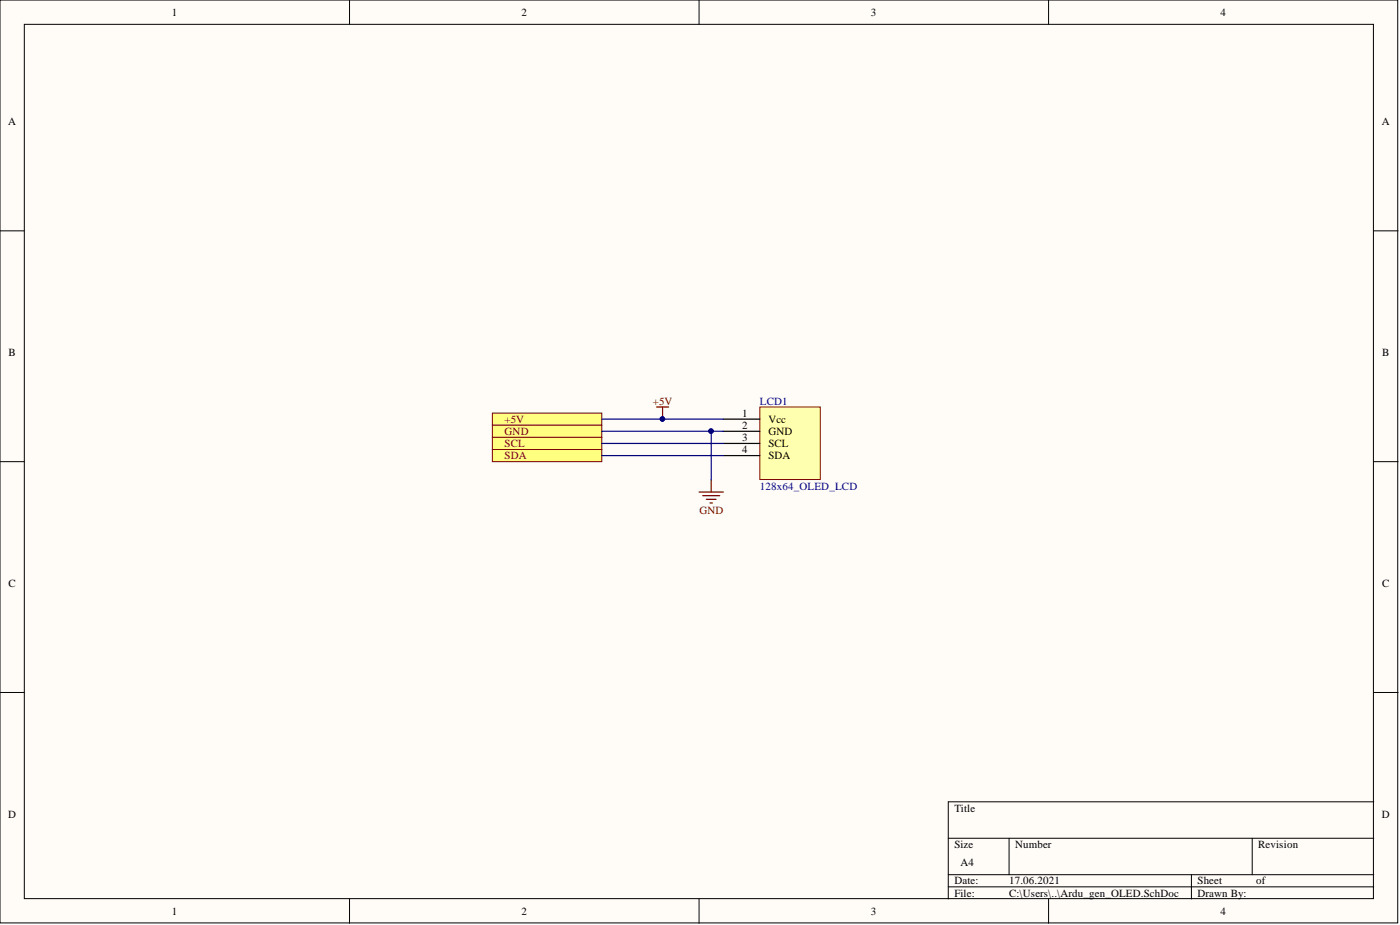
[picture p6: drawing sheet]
<svg xmlns="http://www.w3.org/2000/svg" width="292mm" height="193mm" viewBox="0 0 292 193" stroke-linecap="round" stroke-linejoin="round" font-family="sans-serif">
<defs><g id="words">
<g font-size="2.3">
<text x="35.8" y="3.3">1</text>
<text x="108.8" y="3.3">2</text>
<text x="181.7" y="3.3">3</text>
<text x="254.7" y="3.3">4</text>
<text x="1.7" y="26.1">A</text>
<text x="288.3" y="26.1">A</text>
<text x="1.8" y="74.3">B</text>
<text x="288.4" y="74.3">B</text>
<text x="154.8" y="86.9">1</text>
<text x="154.8" y="89.5">2</text>
<text x="160.3" y="88.2">Vcc</text>
<text x="154.8" y="92">3</text>
<text x="154.8" y="94.5">4</text>
<text x="160.3" y="90.7">GND</text>
<text x="160.3" y="93.3">SCL</text>
<text x="160.3" y="95.8">SDA</text>
<text x="1.8" y="122.4">C</text>
<text x="288.4" y="122.4">C</text>
<text x="1.7" y="170.6">D</text>
<text x="199.1" y="169.3">Title</text>
<text x="288.3" y="170.6">D</text>
<text x="199.1" y="176.9">Size</text>
<text x="211.8" y="176.9">Number</text>
<text x="262.5" y="176.9">Revision</text>
<text x="199.1" y="184.5">Date:</text>
<text x="200.4" y="180.7">A4</text>
<text x="210.5" y="184.5">17.06.2021</text>
<text x="249.9" y="184.5">Sheet</text>
<text x="262.1" y="184.5">of</text>
<text x="35.8" y="190.8">1</text>
<text x="108.8" y="190.8">2</text>
<text x="181.7" y="190.8">3</text>
<text x="199.1" y="187">File:</text>
<text x="210.5" y="187">C:\Users\..\Ardu_gen_OLED.SchDoc</text>
<text x="249.9" y="187">Drawn By:</text>
<text x="254.7" y="190.8">4</text>
</g>
<g font-size="2.3" fill="#800000">
<text x="105.3" y="88.2">+5V</text>
<text x="136.2" y="84.4">+5V</text>
<text x="105.3" y="90.7">GND</text>
<text x="105.3" y="93.3">SCL</text>
<text x="105.3" y="95.8">SDA</text>
<text x="145.9" y="107.2">GND</text>
</g>
<g font-size="2.3" fill="#000080">
<text x="158.5" y="84.4">LCD1</text>
<text x="158.5" y="102.1">128x64_OLED_LCD</text>
</g>
</g></defs>
<g fill="#fffcf8" stroke="#000" stroke-width=".21">
<path d="M0 0h291.6v192.5h-291.6z"/>
<path d="M5.1 5.1h281.5v182.4h-281.5z"/>
</g>
<g fill="none" stroke="#000" stroke-width=".21">
<path d="M72.9 0v5.1M145.9 0v5.1M218.8 0v5.1M0 48.2h5.1M286.6 48.2h5.1M0 96.3h5.1M286.6 96.3h5.1M0 144.5h5.1M286.6 144.5h5.1M197.9 174.9h88.7M210.5 174.9v7.6M261.3 174.9v7.6"/>
<path d="M286.6 167.3h-88.7v20.2M72.9 187.5v5.1M145.9 187.5v5.1M197.9 182.5h88.7M197.9 185h88.7M218.8 187.5v5.1M248.6 182.5v5"/>
</g>
<path d="M158.5 84.9h12.6v15.1h-12.6z" fill="#ffffb0" stroke="#800000" stroke-width=".21"/>
<path d="M150.9 87.4h7.6M150.9 90h7.6M150.9 92.5h7.6M150.9 95h7.6" fill="none" stroke="#000" stroke-width=".25"/>
<path d="M137 84.9h2.5M138.2 84.9v2.5M145.9 102.6h5M146.6 103.4h3.6M147.4 104.2h2M148.1 104.9h.5M148.4 100.1v2.5" fill="none" stroke="#800000" stroke-width=".25"/>
<circle cx="138.2" cy="87.4" r=".47" fill="#000080" stroke="#000080" stroke-width=".21"/>
<g fill="#ffff80" stroke="#800000" stroke-width=".21">
<path d="M102.7 86.2h22.9v2.5h-22.9z" fill-rule="evenodd"/>
<path d="M102.7 88.7h22.9v2.5h-22.9z" fill-rule="evenodd"/>
<path d="M102.7 91.2h22.9v2.6h-22.9z" fill-rule="evenodd"/>
<path d="M102.7 93.8h22.9v2.5h-22.9z" fill-rule="evenodd"/>
</g>
<path d="M125.6 87.4h25.3M125.6 90h22.8M125.6 95h25.3M125.6 92.5h25.3M150.9 90h-2.5v10.1" fill="none" stroke="#000080" stroke-width=".25"/>
<g fill="#000080" stroke="#000080" stroke-width=".21">
<circle cx="148.4" cy="89.9" r=".47"/>
<circle cx="138.2" cy="87.4" r=".47"/>
</g>
<use href="#words"/>
</svg>
